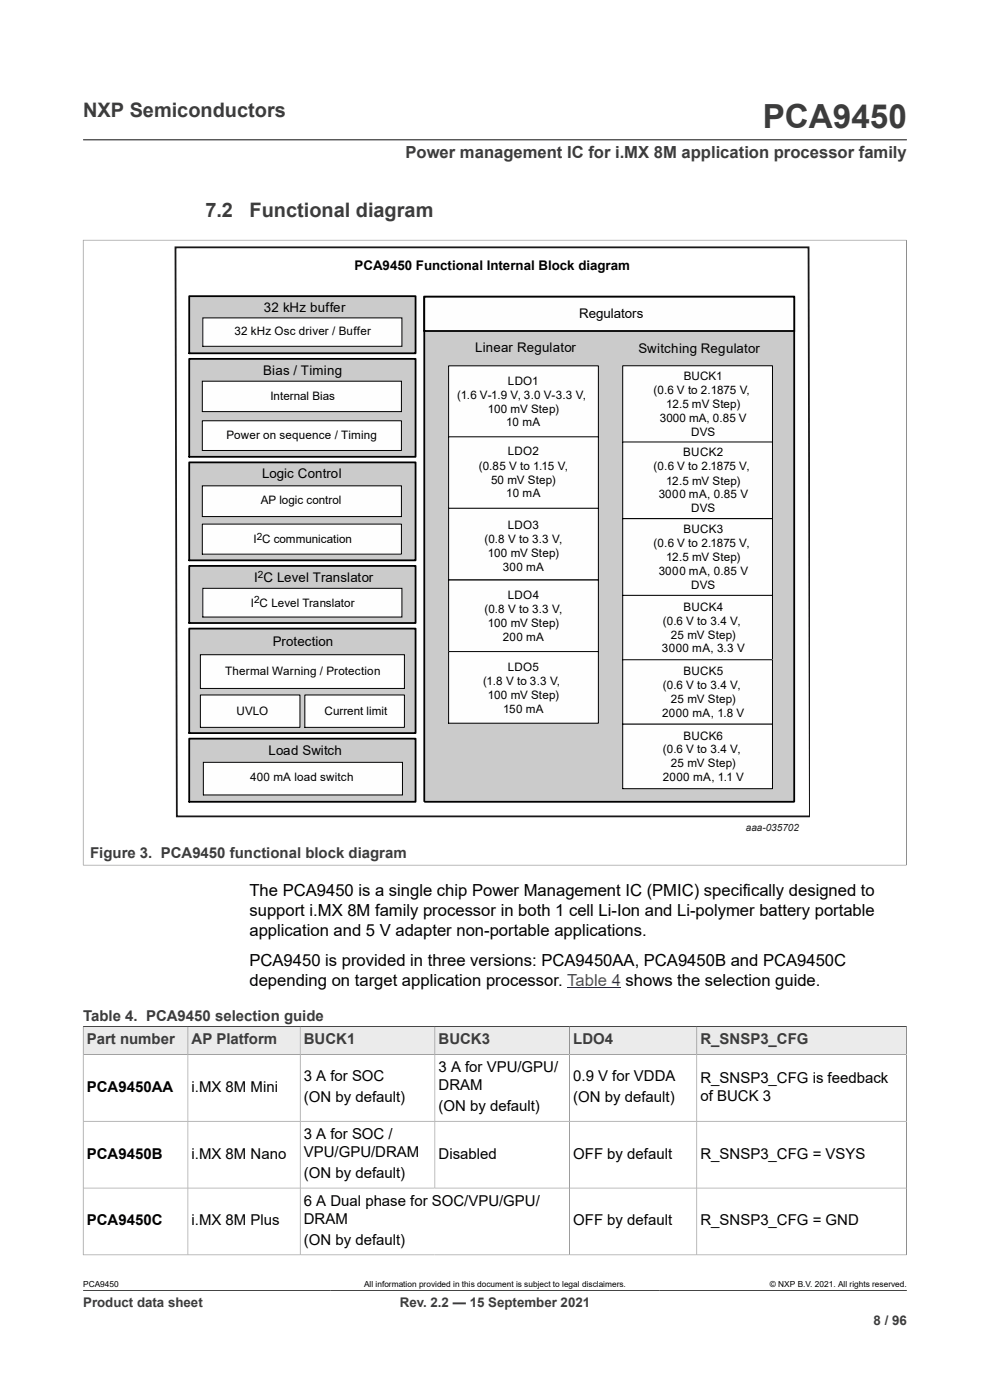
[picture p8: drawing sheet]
<svg xmlns="http://www.w3.org/2000/svg" width="210mm" height="297mm" viewBox="0 0 210 297" stroke-linecap="round" stroke-linejoin="round" font-family="sans-serif">
<defs><g id="words">
<text font-size="7.1" fill="#3c3c3c" x="161.8" y="27.2">PCA9450</text>
<g font-size="4.2" fill="#3c3c3c">
<text x="17.6" y="24.8">NXP Semiconductors</text>
<text x="43.6" y="46">7.2</text>
<text x="52.9" y="46">Functional diagram</text>
</g>
<text font-size="3.5" fill="#3c3c3c" x="86" y="33.5">Power management IC for i.MX 8M application processor family</text>
<g font-size="3.5">
<text x="52.9" y="190.1">The PCA9450 is a single chip Power Management IC (PMIC) specifically designed to</text>
<text x="52.9" y="194.3">support i.MX 8M family processor in both 1 cell Li-Ion and Li-polymer battery portable</text>
<text x="52.9" y="198.6">application and 5 V adapter non-portable applications.</text>
<text x="52.9" y="204.9">PCA9450 is provided in three versions: PCA9450AA, PCA9450B and PCA9450C</text>
<text x="52.9" y="209.1">depending on target application processor. Table 4 shows the selection guide.</text>
</g>
<g font-size="3.2" fill="#3c3c3c">
<text x="19.1" y="182">Figure 3. PCA9450 functional block diagram</text>
<text x="17.6" y="216.6">Table 4. PCA9450 selection guide</text>
<text x="18.4" y="221.5">Part number</text>
<text x="40.6" y="221.5">AP Platform</text>
<text x="64.5" y="221.5">BUCK1</text>
<text x="93" y="221.5">BUCK3</text>
<text x="121.6" y="221.5">LDO4</text>
<text x="148.6" y="221.5">R_SNSP3_CFG</text>
</g>
<g font-size="3.2">
<text x="93" y="227.5">3 A for VPU/GPU/</text>
<text x="18.4" y="231.6">PCA9450AA</text>
<text x="40.6" y="231.6">i.MX 8M Mini</text>
<text x="64.5" y="229.4">3 A for SOC</text>
<text x="64.5" y="233.8">(ON by default)</text>
<text x="93" y="231.3">DRAM</text>
<text x="121.6" y="229.4">0.9 V for VDDA</text>
<text x="121.6" y="233.8">(ON by default)</text>
<text x="148.6" y="229.7">R_SNSP3_CFG is feedback</text>
<text x="148.6" y="233.5">of BUCK 3</text>
<text x="93" y="235.7">(ON by default)</text>
<text x="18.4" y="245.8">PCA9450B</text>
<text x="40.6" y="245.8">i.MX 8M Nano</text>
<text x="64.5" y="241.6">3 A for SOC /</text>
<text x="64.5" y="245.5">VPU/GPU/DRAM</text>
<text x="93" y="245.8">Disabled</text>
<text x="121.6" y="245.8">OFF by default</text>
<text x="148.6" y="245.8">R_SNSP3_CFG = VSYS</text>
<text x="64.5" y="249.9">(ON by default)</text>
<text x="64.5" y="255.8">6 A Dual phase for SOC/VPU/GPU/</text>
<text x="18.4" y="259.9">PCA9450C</text>
<text x="40.6" y="259.9">i.MX 8M Plus</text>
<text x="64.5" y="259.6">DRAM</text>
<text x="121.6" y="259.9">OFF by default</text>
<text x="148.6" y="259.9">R_SNSP3_CFG = GND</text>
<text x="64.5" y="264.1">(ON by default)</text>
</g>
<g font-size="2.8">
<text x="75.2" y="57.2">PCA9450 Functional Internal Block diagram</text>
<text x="56" y="66.1">32 kHz buffer</text>
<text x="122.8" y="67.4">Regulators</text>
<text x="100.8" y="74.7">Linear Regulator</text>
<text x="135.4" y="74.8">Switching Regulator</text>
<text x="55.8" y="79.5">Bias / Timing</text>
<text x="55.6" y="101.5">Logic Control</text>
<text x="53.9" y="123.4">I C Level Translator</text>
<text x="57.9" y="137.1">Protection</text>
<text x="57" y="160.1">Load Switch</text>
</g>
<g font-size="2.8" fill="#3c3c3c">
<text x="17.6" y="277.3">Product data sheet</text>
<text x="84.8" y="277.3">Rev. 2.2 — 15 September 2021</text>
<text x="185.3" y="281">8 / 96</text>
</g>
<g font-size="2.5">
<text x="49.7" y="71.2">32 kHz Osc driver / Buffer</text>
<text x="107.7" y="81.6">LDO1</text>
<text x="138.6" y="83.6">(0.6 V to 2.1875 V,</text>
<text x="145.1" y="80.7">BUCK1</text>
<text x="57.4" y="84.8">Internal Bias</text>
<text x="97" y="84.6">(1.6 V-1.9 V, 3.0 V-3.3 V,</text>
<text x="103.5" y="87.6">100 mV Step)</text>
<text x="140" y="89.6">3000 mA, 0.85 V</text>
<text x="141.3" y="86.6">12.5 mV Step)</text>
<text x="48" y="93.1">Power on sequence / Timing</text>
<text x="107.4" y="90.5">10 mA</text>
<text x="146.6" y="92.5">DVS</text>
<text x="101.6" y="99.6">(0.85 V to 1.15 V,</text>
<text x="107.7" y="96.6">LDO2</text>
<text x="138.6" y="99.8">(0.6 V to 2.1875 V,</text>
<text x="144.9" y="96.8">BUCK2</text>
<text x="55.3" y="107">AP logic control</text>
<text x="104.2" y="102.6">50 mV Step)</text>
<text x="107.4" y="105.5">10 mA</text>
<text x="139.7" y="105.7">3000 mA, 0.85 V</text>
<text x="141.3" y="102.8">12.5 mV Step)</text>
<text x="107.7" y="112.3">LDO3</text>
<text x="145" y="113.1">BUCK3</text>
<text x="146.6" y="108.7">DVS</text>
<text x="53.7" y="115.2">I C communication</text>
<text x="102.8" y="115.2">(0.8 V to 3.3 V,</text>
<text x="103.5" y="118.2">100 mV Step)</text>
<text x="138.6" y="116.1">(0.6 V to 2.1875 V,</text>
<text x="141.3" y="119">12.5 mV Step)</text>
<text x="106.6" y="121.1">300 mA</text>
<text x="139.7" y="122">3000 mA, 0.85 V</text>
<text x="146.6" y="125">DVS</text>
<text x="53.2" y="128.8">I C Level Translator</text>
<text x="102.8" y="130.1">(0.8 V to 3.3 V,</text>
<text x="107.7" y="127.1">LDO4</text>
<text x="145" y="129.5">BUCK4</text>
<text x="103.5" y="133">100 mV Step)</text>
<text x="106.6" y="136">200 mA</text>
<text x="140.6" y="132.5">(0.6 V to 3.4 V,</text>
<text x="142.3" y="135.5">25 mV Step)</text>
<text x="47.8" y="143.2">Thermal Warning / Protection</text>
<text x="107.7" y="142.3">LDO5</text>
<text x="140.4" y="138.4">3000 mA, 3.3 V</text>
<text x="145" y="143.2">BUCK5</text>
<text x="102.5" y="145.3">(1.8 V to 3.3 V,</text>
<text x="103.5" y="148.2">100 mV Step)</text>
<text x="140.6" y="146.2">(0.6 V to 3.4 V,</text>
<text x="142.3" y="149.1">25 mV Step)</text>
<text x="50.2" y="151.7">UVLO</text>
<text x="68.9" y="151.7">Current limit</text>
<text x="106.7" y="151.2">150 mA</text>
<text x="140.5" y="152.1">2000 mA, 1.8 V</text>
<text x="140.6" y="159.8">(0.6 V to 3.4 V,</text>
<text x="145" y="156.9">BUCK6</text>
<text x="53" y="165.7">400 mA load switch</text>
<text x="140.6" y="165.8">2000 mA, 1.1 V</text>
<text x="142.3" y="162.8">25 mV Step)</text>
</g>
<g font-size="2.1">
<text x="54.4" y="114.5">2</text>
<text x="54.7" y="122.7">2</text>
<text x="53.9" y="128">2</text>
</g>
<text font-size="2.1" fill="#202020" x="158.2" y="176.3">aaa-035702</text>
<g font-size="1.8">
<text x="17.6" y="273.1">PCA9450</text>
<text x="77.2" y="273.1">All information provided in this document is subject to legal disclaimers.</text>
<text x="163.3" y="273.1">© NXP B.V. 2021. All rights reserved.</text>
</g>
</g></defs>
<path d="M17.6 29.7h174.8M17.6 50.9h174.7M17.6 50.9v132.7M192.3 50.9v132.7M17.6 183.5h174.7" fill="none" stroke="#3c3c3c" stroke-width=".21"/>
<path d="M90 62.9h78.5v107.2h-78.5z" fill="#cbcbcb"/>
<path d="M90 62.9h78.5v107.2h-78.5z" fill="none" stroke="#000" stroke-width=".38"/>
<path d="M90 62.9h78.5v7.3h-78.5z" fill="#fefefe"/>
<path d="M90 62.9h78.5v7.3h-78.5z" fill="none" stroke="#000" stroke-width=".38"/>
<path d="M95.2 77.6h31.7v15.2h-31.7z" fill="#fefefe"/>
<path d="M95.2 77.6h31.7v15.2h-31.7z" fill="none" stroke="#000" stroke-width=".21"/>
<path d="M95.2 92.7h31.7v15.2h-31.7z" fill="#fefefe"/>
<path d="M95.2 92.7h31.7v15.2h-31.7z" fill="none" stroke="#000" stroke-width=".21"/>
<path d="M95.2 107.8h31.7v15.2h-31.7z" fill="#fefefe"/>
<path d="M95.2 107.8h31.7v15.2h-31.7z" fill="none" stroke="#000" stroke-width=".21"/>
<path d="M95.2 123h31.7v15.2h-31.7z" fill="#fefefe"/>
<path d="M95.2 123.1h31.7v15.1h-31.7z" fill="none" stroke="#000" stroke-width=".21"/>
<path d="M95.2 138.2h31.7v15.2h-31.7z" fill="#fefefe"/>
<path d="M95.2 138.2h31.7v15.2h-31.7z" fill="none" stroke="#000" stroke-width=".21"/>
<path d="M132.1 77.6h31.8v16.3h-31.8z" fill="#fefefe"/>
<path d="M132.1 77.6h31.8v16.3h-31.8z" fill="none" stroke="#000" stroke-width=".21"/>
<path d="M132.1 93.8h31.8v16.2h-31.8z" fill="#fefefe"/>
<path d="M132.1 93.8h31.8v16.2h-31.8z" fill="none" stroke="#000" stroke-width=".21"/>
<path d="M132.1 110h31.8v16.3h-31.8z" fill="#fefefe"/>
<path d="M132.1 110h31.8v16.3h-31.8z" fill="none" stroke="#000" stroke-width=".21"/>
<path d="M132.1 126.3h31.8v13.7h-31.8z" fill="#fefefe"/>
<path d="M132.1 126.3h31.8v13.7h-31.8z" fill="none" stroke="#000" stroke-width=".21"/>
<path d="M132.1 140h31.8v13.6h-31.8z" fill="#fefefe"/>
<path d="M132.1 140h31.8v13.6h-31.8z" fill="none" stroke="#000" stroke-width=".21"/>
<path d="M132.1 153.6h31.8v13.7h-31.8z" fill="#fefefe"/>
<path d="M132.1 153.6h31.8v13.7h-31.8z" fill="none" stroke="#000" stroke-width=".21"/>
<path d="M40.1 133.4h48v22.1h-48z" fill="#cbcbcb"/>
<path d="M40.1 133.4h48v22.1h-48z" fill="none" stroke="#000" stroke-width=".38"/>
<path d="M42.5 138.9h43.3v7.1h-43.3z" fill="#fefefe"/>
<path d="M42.5 138.9h43.3v7.1h-43.3z" fill="none" stroke="#000" stroke-width=".21"/>
<path d="M42.5 147.4h21.1v6.9h-21.1z" fill="#fefefe"/>
<path d="M42.5 147.4h21.1v6.9h-21.1z" fill="none" stroke="#000" stroke-width=".21"/>
<path d="M64.7 147.4h21.1v6.9h-21.1z" fill="#fefefe"/>
<path d="M64.7 147.4h21.1v6.9h-21.1z" fill="none" stroke="#000" stroke-width=".21"/>
<path d="M40.1 156.7h48v13.4h-48z" fill="#cbcbcb"/>
<path d="M40.1 156.7h48v13.4h-48z" fill="none" stroke="#000" stroke-width=".38"/>
<path d="M43.1 161.7h42.3v6.9h-42.3z" fill="#fefefe"/>
<path d="M43.1 161.7h42.3v6.9h-42.3z" fill="none" stroke="#000" stroke-width=".21"/>
<path d="M40.1 120.1h48v12.1h-48z" fill="#cbcbcb"/>
<path d="M40.1 120.1h48v12.1h-48z" fill="none" stroke="#000" stroke-width=".38"/>
<path d="M43 124.8h42.3v6.1h-42.3z" fill="#fefefe"/>
<path d="M43 124.8h42.3v6.1h-42.3z" fill="none" stroke="#000" stroke-width=".21"/>
<path d="M40.1 98.1h48v20.8h-48z" fill="#cbcbcb"/>
<path d="M40.1 98.1h48v20.8h-48z" fill="none" stroke="#000" stroke-width=".38"/>
<path d="M42.9 103.1h42.3v6.5h-42.3z" fill="#fefefe"/>
<path d="M42.9 103.1h42.3v6.5h-42.3z" fill="none" stroke="#000" stroke-width=".21"/>
<path d="M42.9 111.2h42.3v6.4h-42.3z" fill="#fefefe"/>
<path d="M42.9 111.2h42.3v6.4h-42.3z" fill="none" stroke="#000" stroke-width=".21"/>
<path d="M40.1 76.1h48v20.8h-48z" fill="#cbcbcb"/>
<path d="M40.1 76.1h48v20.8h-48z" fill="none" stroke="#000" stroke-width=".38"/>
<path d="M42.9 80.9h42.3v6.4h-42.3z" fill="#fefefe"/>
<path d="M42.9 80.9h42.3v6.4h-42.3z" fill="none" stroke="#000" stroke-width=".21"/>
<path d="M42.9 89.3h42.3v6.3h-42.3z" fill="#fefefe"/>
<path d="M42.9 89.3h42.3v6.3h-42.3z" fill="none" stroke="#000" stroke-width=".21"/>
<path d="M40.1 62.8h48v12.1h-48z" fill="#cbcbcb"/>
<path d="M40.1 62.8h48v12.1h-48z" fill="none" stroke="#000" stroke-width=".38"/>
<path d="M43 67.4h42.3v6.1h-42.3z" fill="#fefefe"/>
<path d="M43 67.4h42.3v6.1h-42.3z" fill="none" stroke="#000" stroke-width=".21"/>
<path d="M37.2 52.5h134.3l.3 120.7h-134.3z" fill="none" stroke="#181718" stroke-width=".38"/>
<path d="M120.3 209.5h11.4" fill="none" stroke="#00f" stroke-width=".21"/>
<path d="M17.6 217.7h174.7" fill="none" stroke="#3c3c3c" stroke-width=".21"/>
<path d="M17.7 217.8h22.1v5.8h-22.1z" fill="#ebebeb"/>
<path d="M17.6 217.7h22.3v6h-22.3z" fill="none" stroke="#3c3c3c" stroke-width=".21"/>
<path d="M39.9 217.8h23.7v5.8h-23.7z" fill="#ebebeb"/>
<path d="M39.9 217.7h23.8v6h-23.8z" fill="none" stroke="#3c3c3c" stroke-width=".21"/>
<path d="M63.7 217.8h28.5v5.8h-28.5z" fill="#ebebeb"/>
<path d="M63.7 217.7h28.6v6h-28.6z" fill="none" stroke="#3c3c3c" stroke-width=".21"/>
<path d="M92.3 217.8h28.5v5.8h-28.5z" fill="#ebebeb"/>
<path d="M92.3 217.7h28.5v6h-28.5z" fill="none" stroke="#3c3c3c" stroke-width=".21"/>
<path d="M120.9 217.8h26.8v5.8h-26.8z" fill="#ebebeb"/>
<path d="M120.8 217.7h27v6h-27z" fill="none" stroke="#3c3c3c" stroke-width=".21"/>
<path d="M147.9 217.8h44.3v5.8h-44.3z" fill="#ebebeb"/>
<path d="M17.6 217.7h174.7v48.6M147.8 217.7v48.5M17.6 237.9h174.7M39.9 223.7v42.5M63.7 223.7v42.5M92.3 223.7v28.3M120.8 223.7v42.5M192.3 223.7h-174.7v42.6M17.6 252h174.7M17.6 266.2h174.7M17.6 273.8h174.8" fill="none" stroke="#3c3c3c" stroke-width=".21"/>
<use href="#words"/>
</svg>
